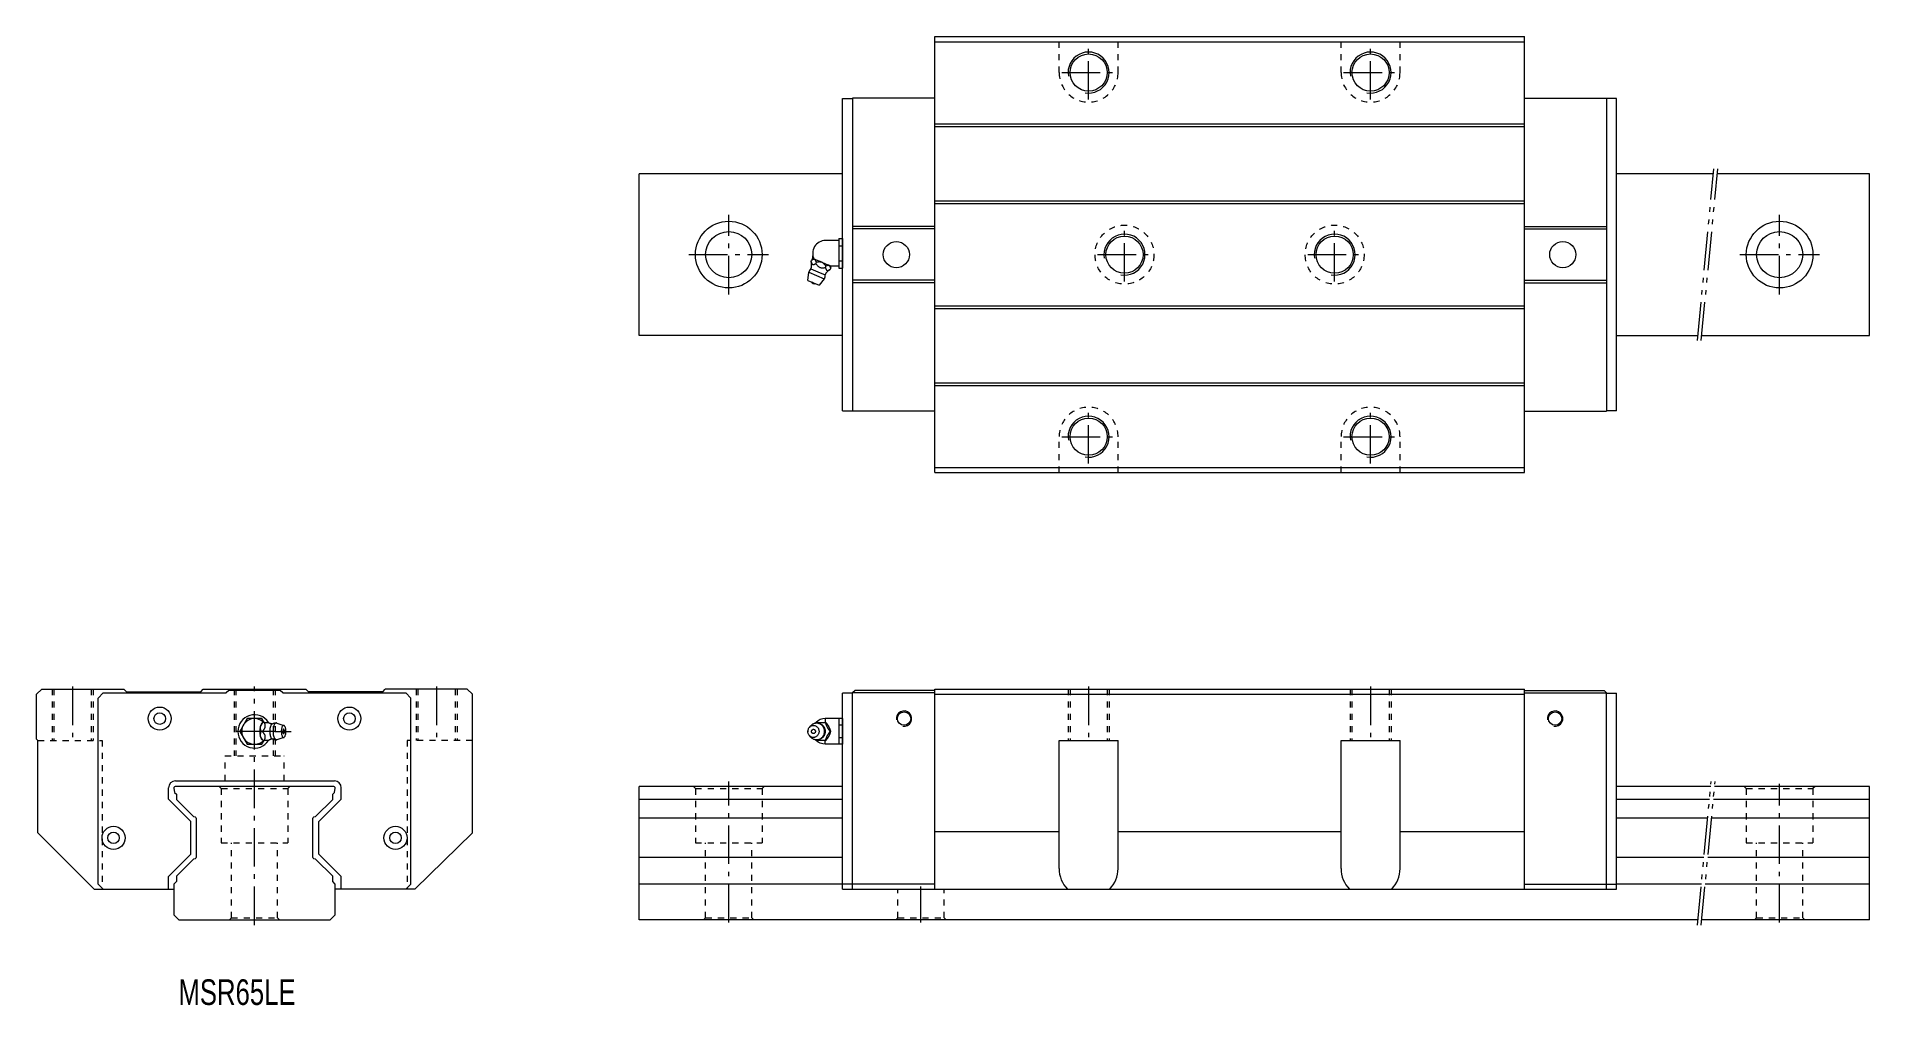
# Model space of a CAD drawing. Header units: inches. Extents: x -85 to 630, y -33 to 344.
import ezdxf

# ---------------------------------------------------------------- set-up
doc = ezdxf.new("R2010")
doc.units = ezdxf.units.IN
for name, pattern in [('CENTER', [22.8, 15, -3, 1.8, -3]), ('DASHED', [4.8, 2.4, -2.4]), ('PHANTOM', [27.6, 15, -3, 1.8, -3, 1.8, -3])]:
    doc.linetypes.add(name, pattern=pattern)
doc.layers.add('Unnamed [1]', color=89, linetype='Continuous', lineweight=0)
doc.styles.add('CK_TEXT_STYLE_0142', font='Smooth', dxfattribs={"width": 0.75, "height": 10})

msp = doc.modelspace()

# ---------------------------------------------------------------- texts
at = {"layer": 'Unnamed [1]', "color": 4, "linetype": 'Continuous', "lineweight": 0, "extrusion": (1.16902e-05, 0, 1), "insert": (-29.69, -23.17, 0), "char_height": 10, "attachment_point": 1, "text_direction": (1, 0, -1.2e-05), "line_spacing_factor": 0.75, "style": 'CK_TEXT_STYLE_0142'}
msp.add_mtext('MSR65LE', dxfattribs=at)

# ---------------------------------------------------------------- linework, layer by layer
at = {"layer": 'Unnamed [1]', "color": 4, "linetype": 'Continuous', "lineweight": 0}
for p, q in [((265.4, 344.43), (495.4, 344.43)), ((265.4, 174.43), (265.4, 344.43)), ((495.4, 174.43), (495.4, 344.43)), ((265.4, 342.43), (495.4, 342.43)), ((229.4, 320.33), (233.3, 320.33)), ((229.4, 198.53), (229.4, 320.33)), ((265.4, 320.43), (233.3, 320.43)), ((233.3, 320.43), (233.3, 198.43)), ((495.4, 320.43), (527.5, 320.43)), ((527.5, 320.43), (527.5, 198.43)), ((531.4, 320.33), (527.5, 320.33)), ((531.4, 198.53), (531.4, 320.33)), ((265.4, 310.43), (495.4, 310.43)), ((265.4, 309.43), (495.4, 309.43)), ((150, 227.93), (150, 290.93)), ((229.4, 290.93), (150, 290.93)), ((569.18, 290.93), (531.4, 290.93)), ((630, 290.93), (570.69, 290.93)), ((630, 227.93), (630, 290.93)), ((265.4, 280.43), (495.4, 280.43)), ((265.4, 279.43), (495.4, 279.43)), ((265.4, 270.43), (233.3, 270.43)), ((265.4, 269.43), (233.3, 269.43)), ((495.4, 270.43), (527.5, 270.43)), ((495.4, 269.43), (527.5, 269.43)), ((265.4, 249.43), (233.3, 249.43)), ((265.4, 248.43), (233.3, 248.43)), ((495.4, 249.43), (527.5, 249.43)), ((495.4, 248.43), (527.5, 248.43)), ((265.4, 239.43), (495.4, 239.43)), ((265.4, 238.43), (495.4, 238.43)), ((229.4, 227.93), (150, 227.93)), ((531.4, 227.93), (563.12, 227.93)), ((564.62, 227.93), (630, 227.93)), ((265.4, 209.43), (495.4, 209.43)), ((265.4, 208.43), (495.4, 208.43)), ((229.4, 198.53), (233.3, 198.53)), ((265.4, 198.43), (233.3, 198.43)), ((495.4, 198.43), (527.5, 198.43)), ((531.4, 198.53), (527.5, 198.53)), ((265.4, 176.43), (495.4, 176.43)), ((265.4, 174.43), (495.4, 174.43)), ((-85, 88), (-83, 90)), ((-85, 70.5), (-85, 88)), ((-83, 90), (-51, 90)), ((-61, 86.5), (-59, 88.5)), ((-61, 14), (-61, 86.5)), ((-59, 88.5), (-11, 88.5)), ((-50, 89), (-51, 90)), ((-50, 89), (-21, 89)), ((-21, 89), (-20, 90)), ((-20, 90), (20, 90)), ((-10, 89.5), (-11, 88.5)), ((10, 89.5), (-10, 89.5)), ((11, 88.5), (10, 89.5)), ((11, 88.5), (59, 88.5)), ((21, 89), (20, 90)), ((50, 89), (21, 89)), ((50, 89), (51, 90)), ((83, 90), (51, 90)), ((61, 86.5), (59, 88.5)), ((61, 14), (61, 86.5)), ((85, 88), (83, 90)), ((85, 34), (85, 88)), ((233.3, 88.4), (229.4, 88.4)), ((229.4, 12), (229.4, 88.4)), ((234.3, 89.5), (233.3, 88.5)), ((265.4, 88.5), (233.3, 88.5)), ((233.3, 12), (233.3, 88.5)), ((265.4, 89.5), (234.3, 89.5)), ((265.4, 90), (495.4, 90)), ((265.4, 12), (265.4, 90)), ((265.4, 88), (495.4, 88)), ((495.4, 12), (495.4, 90)), ((495.4, 89.5), (526.5, 89.5)), ((495.4, 88.5), (527.5, 88.5)), ((526.5, 89.5), (527.5, 88.5)), ((527.5, 12), (527.5, 88.5)), ((527.5, 88.4), (531.4, 88.4)), ((531.4, 12), (531.4, 88.4)), ((-85, 70.5), (-84.5, 70)), ((-84.5, 34), (-84.5, 70)), ((313.9, 70), (336.9, 70)), ((313.9, 20), (313.9, 70)), ((336.9, 20), (336.9, 70)), ((423.9, 20), (423.9, 70)), ((423.9, 70), (446.9, 70)), ((446.9, 20), (446.9, 70)), ((-33.55, 47.09), (-33.55, 51.5)), ((-31.49, 51.41), (-31.19, 49.69)), ((31, 52), (-31, 52)), ((-30.85, 54.2), (31.15, 54.2)), ((31.19, 49.69), (31.49, 51.41)), ((33.85, 47.09), (33.85, 51.5)), ((150, 0), (150, 52)), ((229.4, 52), (150, 52)), ((568.12, 52), (531.4, 52)), ((630, 52), (569.63, 52)), ((630, 0), (630, 52)), ((-24.85, 38.39), (-33.55, 47.09)), ((-31.19, 49.69), (-30.5, 49)), ((-30.5, 49), (-30.5, 47)), ((-30.5, 47), (-23.8, 40.3)), ((23.8, 40.3), (30.5, 47)), ((25.15, 38.39), (33.85, 47.09)), ((30.5, 49), (31.19, 49.69)), ((30.5, 47), (30.5, 49)), ((229.4, 47), (150, 47)), ((567.64, 47), (531.4, 47)), ((630, 47), (569.15, 47)), ((-24.85, 25.61), (-24.85, 38.39)), ((-23.8, 40.3), (-23.17, 40.13)), ((-22.8, 39.65), (-22.8, 24.35)), ((22.8, 24.35), (22.8, 39.65)), ((23.17, 40.13), (23.8, 40.3)), ((25.15, 25.61), (25.15, 38.39)), ((229.4, 39.65), (150, 39.65)), ((566.93, 39.65), (531.4, 39.65)), ((630, 39.65), (568.44, 39.65)), ((-62.5, 12), (-84.5, 34)), ((62.5, 12), (85, 34)), ((265.4, 34.5), (313.9, 34.5)), ((336.9, 34.5), (423.9, 34.5)), ((446.9, 34.5), (495.4, 34.5)), ((-33.55, 16.91), (-24.85, 25.61)), ((-23.8, 23.7), (-30.5, 17)), ((-23.17, 23.87), (-23.8, 23.7)), ((23.8, 23.7), (23.17, 23.87)), ((30.5, 17), (23.8, 23.7)), ((33.85, 16.91), (25.15, 25.61)), ((229.4, 24.35), (150, 24.35)), ((565.46, 24.35), (531.4, 24.35)), ((630, 24.35), (566.97, 24.35)), ((-33.55, 12), (-33.55, 16.91)), ((-30.5, 15), (-31.5, 14)), ((-30.5, 17), (-30.5, 15)), ((30.5, 15), (30.5, 17)), ((31.5, 14), (30.5, 15)), ((33.85, 12), (33.85, 16.91)), ((-62.5, 12), (-31.5, 12)), ((-59, 12), (-61, 14)), ((-31.5, 14), (-31.5, 2)), ((31.5, 2), (31.5, 14)), ((62.5, 12), (31.5, 12)), ((59, 12), (61, 14)), ((229.4, 14), (150, 14)), ((265.4, 14), (229.4, 14)), ((229.4, 12), (531.4, 12)), ((495.4, 14), (531.4, 14)), ((564.46, 14), (531.4, 14)), ((630, 14), (565.97, 14)), ((-31.5, 2), (-29.5, 0)), ((-29.5, 0), (29.5, 0)), ((29.5, 0), (31.5, 2)), ((563.12, 0), (150, 0)), ((630, 0), (564.62, 0))]:
    msp.add_line(p, q, dxfattribs=at)
at = {"layer": 'Unnamed [1]', "color": 252, "linetype": 'DASHED', "lineweight": 0}
for p, q in [((313.9, 330.43), (313.9, 344.43)), ((336.9, 330.43), (336.9, 344.43)), ((423.9, 330.43), (423.9, 344.43)), ((446.9, 330.43), (446.9, 344.43)), ((313.9, 174.43), (313.9, 188.43)), ((336.9, 174.43), (336.9, 188.43)), ((423.9, 174.43), (423.9, 188.43)), ((446.9, 174.43), (446.9, 188.43)), ((-79, 90), (-79, 70)), ((-78.25, 90), (-78.25, 70)), ((-63.75, 90), (-63.75, 70)), ((-63, 90), (-63, 70)), ((-8, 90), (-8, 64)), ((-7.25, 90), (-7.25, 64)), ((7.25, 90), (7.25, 64)), ((8, 90), (8, 64)), ((63, 90), (63, 70)), ((63.75, 90), (63.75, 70)), ((78.25, 90), (78.25, 70)), ((79, 90), (79, 70)), ((317.4, 90), (317.4, 70)), ((318.15, 90), (318.15, 70)), ((332.65, 90), (332.65, 70)), ((333.4, 90), (333.4, 70)), ((427.4, 90), (427.4, 70)), ((428.15, 90), (428.15, 70)), ((442.65, 90), (442.65, 70)), ((443.4, 90), (443.4, 70)), ((-84.5, 70), (-59.5, 70)), ((-59.5, 70), (-59.5, 12)), ((85, 70), (59.5, 70)), ((59.5, 70), (59.5, 12)), ((-11.5, 54.2), (-11.5, 64)), ((-11.5, 64), (11.5, 64)), ((11.5, 54.2), (11.5, 64)), ((-13.8, 52), (-13, 51.2)), ((-13, 51.2), (13, 51.2)), ((-13, 51.2), (-13, 30)), ((13.8, 52), (13, 51.2)), ((13, 51.2), (13, 30)), ((171.2, 52), (172, 51.2)), ((172, 51.2), (172, 30)), ((172, 51.2), (198, 51.2)), ((198.8, 52), (198, 51.2)), ((198, 51.2), (198, 30)), ((581.2, 52), (582, 51.2)), ((582, 51.2), (608, 51.2)), ((582, 51.2), (582, 30)), ((608.8, 52), (608, 51.2)), ((608, 51.2), (608, 30)), ((-13, 30), (13, 30)), ((-9, 0.8), (-9, 30)), ((9, 0.8), (9, 30)), ((172, 30), (198, 30)), ((176, 0.8), (176, 30)), ((194, 0.8), (194, 30)), ((582, 30), (608, 30)), ((586, 0.8), (586, 30)), ((604, 0.8), (604, 30)), ((251, 0.8), (251, 12)), ((269, 0.8), (269, 12)), ((-9.8, 0), (-9, 0.8)), ((-9, 0.8), (9, 0.8)), ((9.8, 0), (9, 0.8)), ((175.2, 0), (176, 0.8)), ((176, 0.8), (194, 0.8)), ((194.8, 0), (194, 0.8)), ((250.2, 0), (251, 0.8)), ((251, 0.8), (269, 0.8)), ((269.8, 0), (269, 0.8)), ((585.2, 0), (586, 0.8)), ((586, 0.8), (604, 0.8)), ((604.8, 0), (604, 0.8))]:
    msp.add_line(p, q, dxfattribs=at)
at = {"layer": 'Unnamed [1]', "color": 252, "linetype": 'CENTER', "lineweight": 0}
for p, q in [((325.4, 319.93), (325.4, 340.93)), ((435.4, 319.93), (435.4, 340.93)), ((314.9, 330.43), (335.9, 330.43)), ((424.9, 330.43), (445.9, 330.43)), ((185, 243.93), (185, 274.93)), ((595, 243.93), (595, 274.93)), ((339.4, 248.93), (339.4, 269.93)), ((421.4, 248.93), (421.4, 269.93)), ((169.5, 259.43), (200.5, 259.43)), ((328.9, 259.43), (349.9, 259.43)), ((410.9, 259.43), (431.9, 259.43)), ((579.5, 259.43), (610.5, 259.43)), ((325.4, 177.93), (325.4, 198.93)), ((435.4, 177.93), (435.4, 198.93)), ((314.9, 188.43), (335.9, 188.43)), ((424.9, 188.43), (445.9, 188.43)), ((-71, 91), (-71, 68.5)), ((0, -2), (0, 91)), ((71, 91), (71, 68.5)), ((325.4, 91), (325.4, 69)), ((435.4, 91), (435.4, 69)), ((185, -1), (185, 54)), ((595, -1), (595, 53)), ((260, -1), (260, 13))]:
    msp.add_line(p, q, dxfattribs=at)
at = {"layer": 'Unnamed [1]', "color": 252, "linetype": 'PHANTOM', "lineweight": 0}
for p, q in [((562.92, 225.93), (569.37, 292.93)), ((564.43, 225.93), (570.88, 292.93)), ((562.92, -2), (568.31, 54)), ((564.43, -2), (569.82, 54))]:
    msp.add_line(p, q, dxfattribs=at)
at = {"layer": 'Unnamed [1]', "color": 4, "linetype": 'Continuous', "lineweight": 0, "extrusion": (1.46133e-05, 0, 1)}
for p, q in [((227.91, 264.95, 0), (222.75, 264.95, 0)), ((227.91, 265.72, 0), (227.91, 254.17, 0)), ((227.91, 265.72, 0), (229.4, 265.72)), ((229.4, 265.72), (229.4, 254.17)), ((218.52, 257.57, -0.2), (218.12, 257.73, -0.2)), ((218.52, 257.57, -0.2), (218.6, 257.54, -0.2)), ((221.28, 256.43, -0.2), (218.6, 257.54, -0.2)), ((227.91, 262.83, 0), (229.4, 262.83)), ((215.9, 249.35, -0.2), (216.21, 252.58, -0.2)), ((216.21, 252.58, -0.2), (219.25, 251.31, -0.2)), ((217.06, 253.85, -0.2), (219.83, 252.7, -0.2)), ((217.11, 256.7, -0.2), (217.34, 257.25, -0.2)), ((218.98, 255.92, -0.2), (219.21, 256.48, -0.2)), ((219.25, 251.31, -0.2), (222.3, 250.05, -0.2)), ((219.83, 252.7, -0.2), (222.6, 251.55, -0.2)), ((221.28, 256.43, -0.2), (221.43, 256.36, -0.2)), ((224.12, 255.25, -0.2), (221.43, 256.36, -0.2)), ((222.71, 254.38, -0.2), (222.94, 254.93, -0.2)), ((224.12, 255.25, -0.2), (224.2, 255.22, -0.2)), ((224.59, 255.06, -0.2), (224.2, 255.22, -0.2)), ((224.58, 253.6, -0.2), (224.81, 254.16, -0.2)), ((227.91, 254.95, 0), (224.61, 254.95, 0)), ((227.91, 257.06, 0), (229.4, 257.06)), ((227.91, 254.17, 0), (229.4, 254.17)), ((215.9, 249.35, -0.2), (218.07, 248.45, -0.2)), ((218.07, 248.45, -0.2), (220.24, 247.55, -0.2)), ((222.3, 250.05, -0.2), (220.24, 247.55, -0.2)), ((-2.89, 78.49, -10.15), (-5.77, 73.5, -10.15)), ((-5.77, 73.5, -10.15), (-2.89, 68.5, -10.16)), ((2.9, 78.49, -10.16), (-2.89, 78.49, -10.16)), ((2.22, 75.18, 0), (2.25, 75.32, 0)), ((2.25, 71.68, 0), (2.22, 71.82, 0)), ((3.09, 73.5, 0), (2.54, 73.5, 0)), ((3.76, 76.99, -9.81), (2.9, 78.49, -10.16)), ((3.22, 77, 0), (3.31, 77, 0)), ((3.87, 77, 0), (3.31, 77, 0)), ((3.87, 77, 0), (5.51, 77, 0)), ((8.64, 76.77, 0), (11.45, 75.83, 0)), ((216.1, 73.5, 10.72), (215.9, 73.5, 10.72)), ((216.46, 75.08, 10.72), (217, 75.72, 10.72)), ((217, 71.28, 10.72), (216.46, 71.92, 10.72)), ((218.98, 77, 10.72), (222.71, 77, 10.72)), ((222.68, 78.5, 0), (222.68, 76.99, 3.58)), ((229.4, 78.5), (222.68, 78.5, 0)), ((222.71, 77, 10.72), (222.94, 77, 10.72)), ((224.12, 75.32, 10.72), (224.2, 75.18, 10.72)), ((224.2, 71.82, 10.72), (224.12, 71.68, 10.72)), ((224.58, 73.5, 10.72), (224.81, 73.5, 10.72)), ((227.91, 78.5, 0), (227.91, 68.5, 0)), ((229.4, 75.94, 4.36), (227.91, 75.94, 4.36)), ((229.4, 78.5), (229.4, 68.5)), ((-2.89, 68.5, -10.16), (2.89, 68.5, -10.15)), ((2.89, 68.5, -10.15), (3.76, 70.01, -9.81)), ((3.31, 70, 0), (3.22, 70, 0)), ((3.87, 70, 0), (3.31, 70, 0)), ((5.5, 70, 0), (3.87, 70, 0)), ((11.45, 71.17, 0), (8.64, 70.23, 0)), ((222.71, 70, 10.72), (218.98, 70, 10.72)), ((222.68, 68.5, 0), (222.68, 70.01, 3.58)), ((229.4, 68.5), (222.68, 68.5, 0)), ((222.71, 70, 10.72), (222.94, 70, 10.72)), ((229.4, 71.03, 4.35), (227.91, 71.03, 4.35))]:
    msp.add_line(p, q, dxfattribs=at)
at = {"layer": 'Unnamed [1]', "color": 252, "linetype": 'CENTER', "lineweight": 0, "extrusion": (1.16902e-05, 0, 1)}
for q in [(-8, 73.5, 0), (14.24, 73.5, 0)]:
    msp.add_line((8, 73.5, 0), q, dxfattribs=at)
at = {"layer": 'Unnamed [1]', "color": 4, "linetype": 'Continuous', "lineweight": 0, "extrusion": (1.46133e-05, 0, 1)}
for points, elevation in [([(218.52, 257.57), (218.49, 257.58), (218.46, 257.59), (218.42, 257.59), (218.39, 257.59), (218.36, 257.6), (218.32, 257.6), (218.28, 257.59), (218.25, 257.59), (218.21, 257.58), (218.12, 257.56), (218.02, 257.54), (217.93, 257.51), (217.83, 257.47), (217.73, 257.43), (217.63, 257.39), (217.54, 257.34), (217.44, 257.3), (217.34, 257.25)], -0.19), ([(221.28, 256.43), (221.22, 256.45), (221.16, 256.47), (221.1, 256.48), (221.03, 256.5), (220.97, 256.51), (220.9, 256.53), (220.84, 256.54), (220.77, 256.54), (220.71, 256.55), (220.54, 256.56), (220.37, 256.57), (220.21, 256.56), (220.04, 256.56), (219.87, 256.54), (219.71, 256.53), (219.54, 256.51), (219.37, 256.49), (219.21, 256.48)], -0.19), ([(222.94, 254.93), (222.85, 255.04), (222.76, 255.15), (222.67, 255.27), (222.58, 255.38), (222.48, 255.49), (222.39, 255.59), (222.29, 255.7), (222.19, 255.8), (222.09, 255.9), (222.02, 255.96), (221.96, 256.02), (221.89, 256.07), (221.82, 256.13), (221.75, 256.18), (221.68, 256.23), (221.61, 256.27), (221.54, 256.31), (221.46, 256.35), (221.46, 256.35), (221.45, 256.36), (221.45, 256.36), (221.45, 256.36), (221.45, 256.36), (221.44, 256.36), (221.44, 256.36), (221.44, 256.36), (221.43, 256.36)], -0.19), ([(224.12, 255.25), (224.07, 255.27), (224.01, 255.27), (223.95, 255.28), (223.88, 255.27), (223.82, 255.27), (223.76, 255.25), (223.69, 255.24), (223.62, 255.22), (223.56, 255.2), (223.49, 255.17), (223.42, 255.14), (223.35, 255.12), (223.28, 255.09), (223.21, 255.06), (223.15, 255.03), (223.08, 254.99), (223.01, 254.96), (222.94, 254.93)], -0.19), ([(217, 75.72), (217.38, 76.11), (217.58, 76.26), (217.83, 76.42), (218.04, 76.52), (218.27, 76.62), (218.53, 76.7), (218.77, 76.76), (218.98, 76.79), (219.25, 76.8)], 10.73), ([(218.79, 76.76), (218.81, 76.78), (218.83, 76.81), (218.85, 76.84), (218.87, 76.87), (218.89, 76.89), (218.91, 76.92), (218.93, 76.95), (218.96, 76.97), (218.98, 77)], 10.73), ([(218.79, 76.77), (218.82, 76.77), (218.85, 76.78), (218.88, 76.78), (218.9, 76.78), (218.93, 76.79), (218.96, 76.79), (218.99, 76.8), (219.02, 76.8), (219.05, 76.8), (219.11, 76.81), (219.16, 76.81), (219.21, 76.81), (219.26, 76.82), (219.31, 76.82), (219.37, 76.82), (219.42, 76.82), (219.47, 76.82), (219.52, 76.81), (219.57, 76.81), (219.62, 76.81), (219.68, 76.8), (219.73, 76.8), (219.78, 76.79), (219.83, 76.78), (219.88, 76.78), (219.93, 76.77), (219.98, 76.76), (220.03, 76.75), (220.08, 76.74), (220.13, 76.72), (220.18, 76.71), (220.23, 76.7), (220.28, 76.68), (220.33, 76.67), (220.38, 76.65), (220.43, 76.64), (220.48, 76.62), (220.53, 76.6), (220.58, 76.58), (220.62, 76.56), (220.67, 76.54), (220.72, 76.52), (220.76, 76.5), (220.81, 76.47), (220.86, 76.45), (220.9, 76.43), (220.95, 76.4), (220.99, 76.38), (221.03, 76.35), (221.08, 76.32), (221.12, 76.29), (221.16, 76.27), (221.21, 76.24), (221.25, 76.21), (221.29, 76.18), (221.33, 76.14), (221.37, 76.11), (221.41, 76.08), (221.45, 76.05), (221.49, 76.01), (221.53, 75.98), (221.57, 75.94), (221.6, 75.91), (221.64, 75.87), (221.68, 75.84), (221.71, 75.8), (221.75, 75.76), (221.78, 75.72), (221.82, 75.68), (221.85, 75.64), (221.88, 75.6), (221.91, 75.56), (221.95, 75.52), (221.98, 75.48), (222.01, 75.44), (222.04, 75.4), (222.07, 75.35), (222.09, 75.31), (222.12, 75.26), (222.15, 75.22), (222.17, 75.18), (222.2, 75.13), (222.22, 75.08), (222.25, 75.04), (222.27, 74.99), (222.29, 74.94), (222.32, 74.9), (222.34, 74.85), (222.36, 74.8), (222.38, 74.75), (222.4, 74.7), (222.42, 74.66), (222.43, 74.61), (222.45, 74.56), (222.47, 74.51), (222.48, 74.46), (222.5, 74.41), (222.51, 74.36), (222.52, 74.3), (222.53, 74.25), (222.55, 74.2), (222.56, 74.15), (222.57, 74.1), (222.57, 74.05), (222.58, 73.99), (222.59, 73.94), (222.6, 73.89), (222.6, 73.84), (222.61, 73.8), (222.61, 73.76), (222.61, 73.72), (222.61, 73.69), (222.62, 73.65), (222.62, 73.61), (222.62, 73.57), (222.62, 73.54), (222.62, 73.5)], 10.73), ([(222.71, 77), (222.74, 76.89), (222.77, 76.78), (222.81, 76.67), (222.84, 76.56), (222.87, 76.45), (222.91, 76.34), (222.95, 76.22), (222.98, 76.11), (223.03, 76), (223.05, 75.93), (223.08, 75.85), (223.11, 75.78), (223.14, 75.71), (223.17, 75.64), (223.2, 75.57), (223.23, 75.49), (223.27, 75.42), (223.31, 75.34), (223.35, 75.27), (223.39, 75.19), (223.43, 75.12), (223.47, 75.04), (223.52, 74.97), (223.56, 74.89), (223.61, 74.82), (223.66, 74.75), (223.7, 74.68), (223.8, 74.54), (223.89, 74.4), (223.99, 74.27), (224.08, 74.14), (224.18, 74.01), (224.28, 73.88), (224.38, 73.75), (224.48, 73.63), (224.58, 73.5)], 10.73), ([(224.58, 73.5), (224.49, 73.39), (224.41, 73.28), (224.32, 73.17), (224.24, 73.06), (224.15, 72.95), (224.07, 72.84), (223.99, 72.72), (223.9, 72.61), (223.82, 72.5), (223.77, 72.43), (223.72, 72.35), (223.68, 72.28), (223.63, 72.21), (223.58, 72.14), (223.54, 72.07), (223.49, 71.99), (223.45, 71.92), (223.41, 71.84), (223.37, 71.77), (223.33, 71.69), (223.29, 71.62), (223.25, 71.54), (223.22, 71.47), (223.18, 71.39), (223.15, 71.32), (223.12, 71.25), (223.09, 71.18), (223.04, 71.04), (222.99, 70.9), (222.94, 70.77), (222.9, 70.64), (222.86, 70.51), (222.82, 70.38), (222.78, 70.25), (222.75, 70.13), (222.71, 70)], 10.73), ([(218.98, 70), (218.96, 70.03), (218.94, 70.05), (218.92, 70.08), (218.89, 70.1), (218.87, 70.13), (218.85, 70.16), (218.83, 70.18), (218.81, 70.21), (218.79, 70.24)], 10.73)]:
    msp.add_lwpolyline(points, dxfattribs=dict(at, elevation=elevation))
at = {"layer": 'Unnamed [1]', "color": 4, "linetype": 'Continuous', "lineweight": 0, "extrusion": (-1.46133e-05, 0, -1)}
for points, elevation in [([(-219.21, 256.48), (-219.17, 256.56), (-219.14, 256.65), (-219.11, 256.74), (-219.08, 256.83), (-219.04, 256.91), (-219.01, 256.99), (-218.97, 257.08), (-218.93, 257.15), (-218.89, 257.23), (-218.86, 257.27), (-218.84, 257.31), (-218.81, 257.35), (-218.78, 257.39), (-218.75, 257.42), (-218.71, 257.46), (-218.68, 257.48), (-218.65, 257.51), (-218.61, 257.53), (-218.61, 257.53), (-218.61, 257.53), (-218.6, 257.54), (-218.6, 257.54), (-218.6, 257.54), (-218.6, 257.54), (-218.6, 257.54), (-218.6, 257.54), (-218.6, 257.54)], 0.19), ([(-217.11, 256.7), (-217.14, 256.61), (-217.17, 256.52), (-217.21, 256.43), (-217.24, 256.35), (-217.27, 256.26), (-217.31, 256.18), (-217.34, 256.1), (-217.38, 256.02), (-217.43, 255.94), (-217.45, 255.9), (-217.48, 255.86), (-217.51, 255.82), (-217.54, 255.78), (-217.57, 255.75), (-217.6, 255.72), (-217.63, 255.69), (-217.67, 255.66), (-217.71, 255.64), (-217.75, 255.62), (-217.79, 255.6), (-217.83, 255.59), (-217.87, 255.58), (-217.92, 255.58), (-217.96, 255.58), (-218.01, 255.58), (-218.05, 255.58), (-218.1, 255.59), (-218.2, 255.61), (-218.29, 255.63), (-218.39, 255.66), (-218.48, 255.7), (-218.58, 255.74), (-218.68, 255.78), (-218.78, 255.83), (-218.88, 255.88), (-218.98, 255.92)], 0.19), ([(-218.98, 255.92), (-219.13, 255.73), (-219.29, 255.53), (-219.45, 255.34), (-219.62, 255.16), (-219.79, 254.98), (-219.98, 254.82), (-220.17, 254.67), (-220.37, 254.54), (-220.59, 254.44), (-220.81, 254.37), (-221.04, 254.32), (-221.28, 254.29), (-221.51, 254.28), (-221.75, 254.28), (-221.99, 254.3), (-222.23, 254.32), (-222.47, 254.35), (-222.71, 254.38)], 0.19), ([(-222.71, 254.38), (-222.74, 254.29), (-222.77, 254.2), (-222.81, 254.11), (-222.84, 254.03), (-222.87, 253.94), (-222.91, 253.86), (-222.95, 253.78), (-222.98, 253.7), (-223.03, 253.62), (-223.05, 253.58), (-223.08, 253.54), (-223.11, 253.5), (-223.14, 253.46), (-223.17, 253.43), (-223.2, 253.4), (-223.23, 253.37), (-223.27, 253.34), (-223.31, 253.32), (-223.35, 253.3), (-223.39, 253.28), (-223.43, 253.27), (-223.47, 253.26), (-223.52, 253.26), (-223.56, 253.26), (-223.61, 253.26), (-223.66, 253.26), (-223.7, 253.27), (-223.8, 253.29), (-223.89, 253.31), (-223.99, 253.34), (-224.08, 253.38), (-224.18, 253.42), (-224.28, 253.46), (-224.38, 253.51), (-224.48, 253.56), (-224.58, 253.6)], 0.19), ([(-224.81, 254.16), (-224.78, 254.23), (-224.75, 254.3), (-224.73, 254.37), (-224.7, 254.44), (-224.67, 254.51), (-224.65, 254.58), (-224.62, 254.65), (-224.59, 254.71), (-224.56, 254.78), (-224.53, 254.84), (-224.49, 254.9), (-224.46, 254.96), (-224.42, 255.01), (-224.38, 255.07), (-224.34, 255.11), (-224.3, 255.15), (-224.25, 255.19), (-224.2, 255.22)], 0.19), ([(-218.07, 71.15), (-217.68, 71.19), (-217.48, 71.24), (-217.28, 71.31), (-217.08, 71.41), (-216.89, 71.53), (-216.71, 71.67), (-216.54, 71.83), (-216.39, 72.01), (-216.25, 72.21), (-216.14, 72.42), (-216.05, 72.63), (-215.98, 72.85), (-215.92, 73.14), (-215.9, 73.42), (-215.9, 73.69), (-215.94, 73.94), (-215.99, 74.17), (-216.08, 74.44), (-216.19, 74.68), (-216.31, 74.88), (-216.47, 75.1), (-216.64, 75.27), (-216.79, 75.4), (-216.97, 75.53), (-217.18, 75.65), (-217.36, 75.72), (-217.54, 75.78), (-217.72, 75.82), (-217.92, 75.84), (-218.07, 75.85), (-218.07, 75.85), (-218.46, 75.81), (-218.66, 75.76), (-218.86, 75.69), (-219.06, 75.59), (-219.25, 75.47), (-219.43, 75.33), (-219.6, 75.17), (-219.75, 74.99), (-219.88, 74.79), (-219.99, 74.58), (-220.09, 74.37), (-220.15, 74.15), (-220.21, 73.86), (-220.24, 73.58), (-220.23, 73.31), (-220.2, 73.06), (-220.15, 72.83), (-220.06, 72.55), (-219.95, 72.32), (-219.83, 72.12), (-219.66, 71.9), (-219.5, 71.73), (-219.35, 71.6), (-219.17, 71.47), (-218.95, 71.35), (-218.78, 71.28), (-218.6, 71.22), (-218.42, 71.18), (-218.22, 71.16), (-218.07, 71.15)], -10.73), ([(-219.25, 76.8), (-219.8, 76.75), (-220.01, 76.7), (-220.22, 76.63), (-220.43, 76.54), (-220.64, 76.44), (-220.84, 76.32), (-221.04, 76.18), (-221.22, 76.02), (-221.4, 75.85), (-221.56, 75.66), (-221.71, 75.46), (-221.88, 75.18), (-222.02, 74.88), (-222.14, 74.58), (-222.22, 74.27), (-222.27, 73.97), (-222.3, 73.67), (-222.3, 73.39), (-222.28, 73.12), (-222.23, 72.77), (-222.15, 72.46), (-222.05, 72.18), (-221.94, 71.93), (-221.77, 71.64), (-221.6, 71.39), (-221.43, 71.19), (-221.21, 70.96), (-221, 70.79), (-220.81, 70.66), (-220.58, 70.53), (-220.32, 70.41), (-220.12, 70.33), (-219.9, 70.27), (-219.68, 70.23), (-219.43, 70.21), (-219.25, 70.2), (-219.25, 70.2), (-218.75, 70.24), (-218.53, 70.29), (-218.27, 70.38), (-218.04, 70.47), (-217.79, 70.61), (-217.6, 70.73), (-217.4, 70.88), (-217.17, 71.09), (-217, 71.28)], -10.73), ([(-218.07, 72.67), (-217.82, 72.72), (-217.69, 72.78), (-217.57, 72.87), (-217.47, 72.98), (-217.39, 73.11), (-217.34, 73.24), (-217.31, 73.38), (-217.3, 73.56), (-217.33, 73.72), (-217.37, 73.85), (-217.45, 73.99), (-217.53, 74.09), (-217.63, 74.18), (-217.74, 74.25), (-217.85, 74.3), (-217.98, 74.32), (-218.07, 74.33), (-218.07, 74.33), (-218.32, 74.28), (-218.45, 74.22), (-218.56, 74.13), (-218.66, 74.02), (-218.74, 73.89), (-218.8, 73.76), (-218.83, 73.62), (-218.83, 73.44), (-218.81, 73.28), (-218.76, 73.15), (-218.69, 73.01), (-218.61, 72.91), (-218.51, 72.82), (-218.4, 72.75), (-218.28, 72.7), (-218.16, 72.68), (-218.07, 72.67)], -10.73), ([(-222.62, 73.5), (-222.62, 73.45), (-222.62, 73.4), (-222.62, 73.35), (-222.61, 73.3), (-222.61, 73.25), (-222.6, 73.2), (-222.6, 73.15), (-222.59, 73.1), (-222.59, 73.05), (-222.58, 72.99), (-222.57, 72.94), (-222.56, 72.89), (-222.55, 72.84), (-222.54, 72.78), (-222.53, 72.73), (-222.52, 72.68), (-222.5, 72.63), (-222.49, 72.58), (-222.47, 72.52), (-222.46, 72.47), (-222.44, 72.42), (-222.42, 72.37), (-222.41, 72.32), (-222.39, 72.27), (-222.37, 72.22), (-222.35, 72.17), (-222.33, 72.12), (-222.3, 72.07), (-222.28, 72.03), (-222.26, 71.98), (-222.23, 71.93), (-222.21, 71.88), (-222.18, 71.84), (-222.15, 71.79), (-222.13, 71.74), (-222.1, 71.7), (-222.07, 71.65), (-222.04, 71.61), (-222.01, 71.56), (-221.98, 71.52), (-221.95, 71.48), (-221.91, 71.43), (-221.88, 71.39), (-221.85, 71.35), (-221.81, 71.31), (-221.78, 71.27), (-221.74, 71.23), (-221.7, 71.19), (-221.67, 71.15), (-221.63, 71.11), (-221.59, 71.08), (-221.55, 71.04), (-221.51, 71.01), (-221.47, 70.97), (-221.43, 70.94), (-221.39, 70.9), (-221.35, 70.87), (-221.31, 70.84), (-221.26, 70.8), (-221.22, 70.77), (-221.18, 70.74), (-221.13, 70.71), (-221.09, 70.68), (-221.04, 70.66), (-221, 70.63), (-220.95, 70.6), (-220.91, 70.58), (-220.86, 70.55), (-220.81, 70.53), (-220.76, 70.5), (-220.72, 70.48), (-220.67, 70.46), (-220.62, 70.44), (-220.57, 70.42), (-220.52, 70.4), (-220.47, 70.38), (-220.42, 70.36), (-220.37, 70.34), (-220.32, 70.33), (-220.27, 70.31), (-220.22, 70.3), (-220.17, 70.28), (-220.12, 70.27), (-220.07, 70.26), (-220.02, 70.25), (-219.97, 70.24), (-219.92, 70.23), (-219.86, 70.22), (-219.81, 70.21), (-219.76, 70.21), (-219.71, 70.2), (-219.66, 70.19), (-219.61, 70.19), (-219.55, 70.19), (-219.5, 70.18), (-219.45, 70.18), (-219.4, 70.18), (-219.35, 70.18), (-219.29, 70.18), (-219.24, 70.18), (-219.19, 70.19), (-219.14, 70.19), (-219.09, 70.2), (-219.04, 70.2), (-218.98, 70.21), (-218.93, 70.21), (-218.88, 70.22), (-218.83, 70.23), (-218.8, 70.23), (-218.77, 70.24), (-218.74, 70.24), (-218.71, 70.25), (-218.68, 70.25), (-218.65, 70.26), (-218.62, 70.27), (-218.59, 70.27), (-218.56, 70.28)], -10.73), ([(-224.12, 75.32), (-224.07, 75.42), (-224.01, 75.52), (-223.95, 75.62), (-223.88, 75.72), (-223.82, 75.81), (-223.76, 75.91), (-223.69, 76), (-223.62, 76.1), (-223.56, 76.19), (-223.49, 76.28), (-223.42, 76.37), (-223.35, 76.46), (-223.28, 76.55), (-223.21, 76.64), (-223.15, 76.73), (-223.08, 76.82), (-223.01, 76.91), (-222.94, 77)], -10.73), ([(-222.94, 70), (-223.02, 70.11), (-223.11, 70.22), (-223.19, 70.33), (-223.28, 70.44), (-223.36, 70.55), (-223.45, 70.66), (-223.53, 70.77), (-223.61, 70.89), (-223.7, 71), (-223.74, 71.07), (-223.79, 71.14), (-223.84, 71.22), (-223.89, 71.29), (-223.93, 71.36), (-223.98, 71.43), (-224.02, 71.51), (-224.07, 71.58), (-224.11, 71.66), (-224.11, 71.66), (-224.11, 71.66), (-224.11, 71.66), (-224.11, 71.67), (-224.12, 71.67), (-224.12, 71.67), (-224.12, 71.67), (-224.12, 71.68), (-224.12, 71.68)], -10.73), ([(-224.81, 73.5), (-224.78, 73.59), (-224.75, 73.68), (-224.73, 73.77), (-224.7, 73.85), (-224.67, 73.94), (-224.65, 74.03), (-224.62, 74.12), (-224.59, 74.21), (-224.56, 74.31), (-224.53, 74.4), (-224.49, 74.49), (-224.46, 74.59), (-224.42, 74.68), (-224.38, 74.78), (-224.34, 74.88), (-224.3, 74.98), (-224.25, 75.08), (-224.2, 75.18)], -10.73), ([(-224.2, 71.82), (-224.23, 71.88), (-224.25, 71.93), (-224.28, 71.99), (-224.31, 72.05), (-224.33, 72.1), (-224.36, 72.16), (-224.38, 72.21), (-224.4, 72.27), (-224.43, 72.32), (-224.48, 72.46), (-224.53, 72.6), (-224.57, 72.73), (-224.61, 72.86), (-224.66, 72.99), (-224.69, 73.12), (-224.73, 73.25), (-224.77, 73.37), (-224.81, 73.5)], -10.73), ([(-218.48, 70.3), (-218.47, 70.31), (-218.45, 70.31), (-218.44, 70.31), (-218.43, 70.32), (-218.42, 70.32), (-218.41, 70.33), (-218.4, 70.33), (-218.39, 70.33), (-218.38, 70.34), (-218.38, 70.34), (-218.37, 70.34), (-218.37, 70.34), (-218.37, 70.34), (-218.37, 70.34), (-218.37, 70.34), (-218.36, 70.35), (-218.36, 70.35), (-218.36, 70.35)], -10.73)]:
    msp.add_lwpolyline(points, dxfattribs=dict(at, elevation=elevation))
at = {"layer": 'Unnamed [1]', "color": 4, "linetype": 'Continuous', "lineweight": 0, "extrusion": (1.46133e-05, 0, 1)}
for points in [[(2.22, 75.18), (2.18, 74.97), (2.15, 74.77), (2.12, 74.57), (2.1, 74.38), (2.08, 74.19), (2.07, 74.01), (2.06, 73.83), (2.06, 73.66), (2.05, 73.5), (2.05, 73.5), (2.06, 73.34), (2.06, 73.17), (2.07, 72.99), (2.08, 72.81), (2.1, 72.62), (2.12, 72.43), (2.15, 72.23), (2.18, 72.03), (2.22, 71.82)], [(2.22, 75.18), (2.21, 75.12), (2.2, 75.07), (2.2, 75.01), (2.2, 74.95), (2.19, 74.9), (2.19, 74.84), (2.2, 74.79), (2.2, 74.73), (2.21, 74.68), (2.22, 74.54), (2.25, 74.4), (2.28, 74.27), (2.32, 74.14), (2.36, 74.01), (2.4, 73.88), (2.45, 73.75), (2.49, 73.63), (2.54, 73.5)], [(2.54, 73.5), (2.51, 73.41), (2.48, 73.32), (2.44, 73.23), (2.41, 73.15), (2.38, 73.06), (2.35, 72.97), (2.33, 72.88), (2.3, 72.78), (2.28, 72.69), (2.25, 72.6), (2.23, 72.51), (2.22, 72.41), (2.21, 72.32), (2.2, 72.22), (2.19, 72.12), (2.2, 72.02), (2.2, 71.92), (2.22, 71.82)], [(3.31, 77), (3.23, 76.89), (3.14, 76.78), (3.05, 76.67), (2.96, 76.56), (2.88, 76.45), (2.79, 76.34), (2.71, 76.23), (2.64, 76.11), (2.56, 76), (2.52, 75.93), (2.48, 75.85), (2.44, 75.78), (2.4, 75.71), (2.37, 75.64), (2.33, 75.57), (2.3, 75.49), (2.28, 75.42), (2.26, 75.34), (2.26, 75.34), (2.26, 75.34), (2.25, 75.34), (2.25, 75.33), (2.25, 75.33), (2.25, 75.33), (2.25, 75.33), (2.25, 75.32), (2.25, 75.32)], [(3.09, 76.91), (2.96, 76.81), (2.84, 76.69), (2.73, 76.54), (2.63, 76.37), (2.53, 76.18), (2.45, 75.98), (2.37, 75.76), (2.31, 75.54), (2.25, 75.32)], [(2.25, 71.68), (2.28, 71.58), (2.32, 71.48), (2.36, 71.38), (2.4, 71.28), (2.45, 71.19), (2.51, 71.09), (2.57, 71), (2.63, 70.9), (2.69, 70.81), (2.75, 70.72), (2.82, 70.63), (2.89, 70.54), (2.96, 70.45), (3.03, 70.36), (3.1, 70.27), (3.17, 70.18), (3.24, 70.09), (3.31, 70)], [(2.25, 71.68), (2.31, 71.46), (2.37, 71.24), (2.45, 71.02), (2.53, 70.82), (2.63, 70.63), (2.73, 70.46), (2.84, 70.31), (2.96, 70.19), (3.09, 70.09)], [(6.82, 76.41), (6.62, 76.23), (6.5, 76.08), (6.41, 75.91), (6.3, 75.68), (6.2, 75.39), (6.1, 75.03), (6.03, 74.63), (5.98, 74.25), (5.95, 73.91), (5.94, 73.6), (5.94, 73.5), (5.94, 73.5), (5.96, 72.96), (5.99, 72.61), (6.06, 72.2), (6.13, 71.85), (6.21, 71.56), (6.32, 71.27), (6.42, 71.06), (6.54, 70.87), (6.65, 70.73), (6.77, 70.62), (6.82, 70.59)], [(6.81, 76.41), (6.82, 76.41), (6.82, 76.42), (6.83, 76.42), (6.83, 76.42), (6.84, 76.42), (6.84, 76.43), (6.85, 76.43), (6.85, 76.43), (6.85, 76.44), (6.89, 76.46), (6.93, 76.48), (6.97, 76.51), (7, 76.53), (7.04, 76.55), (7.08, 76.56), (7.12, 76.58), (7.16, 76.6), (7.2, 76.62), (7.25, 76.63), (7.29, 76.65), (7.33, 76.66), (7.37, 76.68), (7.41, 76.69), (7.45, 76.71), (7.49, 76.72), (7.54, 76.73), (7.58, 76.74), (7.62, 76.75), (7.67, 76.76), (7.71, 76.77), (7.75, 76.78), (7.79, 76.78), (7.84, 76.79), (7.88, 76.8), (7.93, 76.8), (7.97, 76.81), (8.02, 76.81), (8.07, 76.82), (8.11, 76.82), (8.16, 76.82), (8.21, 76.82), (8.26, 76.82), (8.3, 76.82), (8.35, 76.81), (8.4, 76.81), (8.41, 76.81), (8.43, 76.81), (8.45, 76.8), (8.46, 76.8), (8.48, 76.8), (8.5, 76.8), (8.51, 76.79), (8.53, 76.79), (8.54, 76.79)], [(8.48, 76.8), (8.27, 76.76), (8.14, 76.68), (8.03, 76.59), (7.93, 76.47), (7.81, 76.3), (7.71, 76.11), (7.59, 75.86), (7.48, 75.54), (7.38, 75.15), (7.3, 74.72), (7.25, 74.31), (7.22, 73.95), (7.21, 73.61), (7.21, 73.5), (7.21, 73.5), (7.24, 72.86), (7.27, 72.51), (7.32, 72.17), (7.4, 71.77), (7.5, 71.41), (7.6, 71.12), (7.71, 70.89), (7.81, 70.7), (7.9, 70.56), (8.02, 70.42), (8.13, 70.33), (8.24, 70.26), (8.37, 70.21), (8.48, 70.2), (8.6, 70.22), (8.64, 70.23)], [(8.64, 76.77), (8.62, 76.78), (8.6, 76.78), (8.58, 76.79), (8.57, 76.79), (8.55, 76.79), (8.53, 76.8), (8.51, 76.8), (8.49, 76.8), (8.48, 76.8)], [(12.24, 73.5), (12.21, 74.07), (12.18, 74.36), (12.1, 74.74), (12.03, 75.01), (11.94, 75.24), (11.84, 75.45), (11.74, 75.61), (11.65, 75.7), (11.57, 75.77), (11.49, 75.82), (11.38, 75.85), (11.28, 75.84), (11.18, 75.81), (11.09, 75.76), (10.99, 75.66), (10.89, 75.54), (10.79, 75.37), (10.69, 75.13), (10.6, 74.82), (10.52, 74.48), (10.48, 74.15), (10.45, 73.86), (10.44, 73.58), (10.44, 73.5), (10.44, 73.5), (10.47, 72.93), (10.5, 72.64), (10.58, 72.26), (10.65, 71.99), (10.74, 71.76), (10.84, 71.55), (10.94, 71.39), (11.02, 71.3), (11.11, 71.23), (11.19, 71.18), (11.3, 71.15), (11.4, 71.16), (11.5, 71.19), (11.59, 71.24), (11.69, 71.34), (11.79, 71.46), (11.89, 71.63), (11.99, 71.87), (12.08, 72.18), (12.16, 72.52), (12.2, 72.85), (12.23, 73.14), (12.24, 73.42), (12.24, 73.5)], [(11.54, 74.15), (11.44, 74.29), (11.38, 74.32), (11.33, 74.33), (11.27, 74.31), (11.22, 74.27), (11.16, 74.19), (11.11, 74.07), (11.06, 73.88), (11.03, 73.71), (11.02, 73.55), (11.02, 73.5), (11.02, 73.5), (11.02, 73.4), (11.03, 73.3), (11.05, 73.18), (11.07, 73.06), (11.1, 72.94), (11.15, 72.84), (11.21, 72.75), (11.27, 72.69), (11.34, 72.67)], [(3.23, 70), (3.22, 70), (3.22, 70), (3.22, 70.01), (3.21, 70.01), (3.21, 70.01), (3.21, 70.01), (3.2, 70.02), (3.2, 70.02), (3.2, 70.02), (3.19, 70.02), (3.19, 70.03), (3.18, 70.03), (3.18, 70.03), (3.18, 70.04), (3.17, 70.04), (3.17, 70.04), (3.16, 70.04), (3.16, 70.05), (3.15, 70.05), (3.15, 70.05), (3.15, 70.06), (3.14, 70.06), (3.14, 70.06), (3.13, 70.06), (3.13, 70.07), (3.12, 70.07), (3.12, 70.07), (3.11, 70.07), (3.11, 70.08), (3.1, 70.08), (3.1, 70.08), (3.09, 70.09), (3.09, 70.09), (3.08, 70.09), (3.08, 70.09), (3.07, 70.1)], [(6.98, 70.49), (6.97, 70.49), (6.96, 70.49), (6.95, 70.49), (6.94, 70.49), (6.93, 70.49), (6.92, 70.49), (6.91, 70.49), (6.9, 70.49), (6.89, 70.49), (6.84, 70.49), (6.79, 70.48), (6.75, 70.48), (6.7, 70.47), (6.65, 70.46), (6.6, 70.46), (6.55, 70.45), (6.51, 70.44), (6.46, 70.43), (6.42, 70.42), (6.37, 70.4), (6.33, 70.39), (6.29, 70.38), (6.24, 70.37), (6.2, 70.35), (6.16, 70.34), (6.12, 70.32), (6.08, 70.31), (6.04, 70.29), (6, 70.28), (5.97, 70.26), (5.93, 70.25), (5.89, 70.23), (5.86, 70.21), (5.83, 70.2), (5.79, 70.18), (5.76, 70.16), (5.73, 70.14), (5.7, 70.13), (5.67, 70.11), (5.64, 70.09), (5.61, 70.07), (5.58, 70.06), (5.56, 70.04), (5.53, 70.02), (5.51, 70), (5.51, 70), (5.51, 70), (5.5, 70), (5.5, 70), (5.5, 70), (5.5, 70), (5.5, 70), (5.5, 69.99), (5.49, 69.99)]]:
    msp.add_lwpolyline(points, dxfattribs=at)
at = {"layer": 'Unnamed [1]', "color": 4, "linetype": 'Continuous', "lineweight": 0, "extrusion": (-1.46133e-05, 0, -1)}
for points in [[(-3.07, 76.9), (-3.08, 76.91), (-3.08, 76.91), (-3.09, 76.91), (-3.09, 76.92), (-3.1, 76.92), (-3.1, 76.92), (-3.11, 76.92), (-3.12, 76.93), (-3.12, 76.93), (-3.13, 76.93), (-3.13, 76.94), (-3.13, 76.94), (-3.14, 76.94), (-3.14, 76.94), (-3.15, 76.95), (-3.15, 76.95), (-3.16, 76.95), (-3.16, 76.96), (-3.17, 76.96), (-3.17, 76.96), (-3.18, 76.96), (-3.18, 76.97), (-3.18, 76.97), (-3.19, 76.97), (-3.19, 76.98), (-3.2, 76.98), (-3.2, 76.98), (-3.2, 76.99), (-3.21, 76.99), (-3.21, 76.99), (-3.21, 76.99), (-3.22, 77), (-3.22, 77), (-3.23, 77), (-3.23, 77.01), (-3.23, 77.01)], [(-3.09, 73.5), (-3.18, 73.61), (-3.27, 73.72), (-3.36, 73.83), (-3.44, 73.94), (-3.53, 74.05), (-3.61, 74.16), (-3.69, 74.27), (-3.77, 74.39), (-3.85, 74.5), (-3.89, 74.57), (-3.93, 74.65), (-3.97, 74.72), (-4.01, 74.79), (-4.04, 74.86), (-4.07, 74.93), (-4.1, 75.01), (-4.13, 75.08), (-4.15, 75.16), (-4.17, 75.23), (-4.19, 75.31), (-4.2, 75.38), (-4.21, 75.46), (-4.21, 75.53), (-4.21, 75.61), (-4.21, 75.68), (-4.21, 75.75), (-4.2, 75.82), (-4.18, 75.96), (-4.16, 76.1), (-4.13, 76.23), (-4.09, 76.36), (-4.05, 76.49), (-4, 76.62), (-3.96, 76.75), (-3.91, 76.87), (-3.87, 77)], [(-3.87, 70), (-3.91, 70.11), (-3.95, 70.22), (-3.99, 70.33), (-4.02, 70.44), (-4.06, 70.55), (-4.09, 70.66), (-4.12, 70.77), (-4.15, 70.89), (-4.18, 71), (-4.19, 71.07), (-4.2, 71.15), (-4.21, 71.22), (-4.21, 71.29), (-4.21, 71.36), (-4.21, 71.43), (-4.21, 71.51), (-4.2, 71.58), (-4.19, 71.66), (-4.18, 71.73), (-4.16, 71.81), (-4.14, 71.88), (-4.11, 71.96), (-4.09, 72.03), (-4.06, 72.11), (-4.02, 72.18), (-3.99, 72.25), (-3.95, 72.32), (-3.87, 72.46), (-3.78, 72.6), (-3.69, 72.73), (-3.6, 72.86), (-3.5, 72.99), (-3.4, 73.12), (-3.3, 73.25), (-3.2, 73.37), (-3.09, 73.5)], [(-5.5, 77), (-5.52, 76.99), (-5.53, 76.98), (-5.54, 76.97), (-5.56, 76.96), (-5.57, 76.95), (-5.59, 76.94), (-5.6, 76.93), (-5.62, 76.92), (-5.63, 76.91), (-5.66, 76.89), (-5.69, 76.88), (-5.73, 76.86), (-5.76, 76.84), (-5.79, 76.82), (-5.83, 76.8), (-5.86, 76.79), (-5.9, 76.77), (-5.93, 76.75), (-5.97, 76.73), (-6.01, 76.72), (-6.05, 76.7), (-6.1, 76.68), (-6.14, 76.67), (-6.18, 76.65), (-6.22, 76.64), (-6.27, 76.63), (-6.31, 76.61), (-6.36, 76.6), (-6.4, 76.59), (-6.45, 76.58), (-6.5, 76.57), (-6.55, 76.56), (-6.59, 76.55), (-6.64, 76.54), (-6.69, 76.53), (-6.74, 76.52), (-6.77, 76.52), (-6.8, 76.52), (-6.83, 76.52), (-6.85, 76.51), (-6.88, 76.51), (-6.91, 76.51), (-6.94, 76.51), (-6.97, 76.51), (-7, 76.51)], [(-11.34, 72.67), (-11.36, 72.67), (-11.39, 72.68), (-11.41, 72.69), (-11.44, 72.71), (-11.46, 72.73), (-11.48, 72.76), (-11.5, 72.79), (-11.52, 72.82), (-11.54, 72.85)], [(-8.54, 70.21), (-8.5, 70.2), (-8.45, 70.2), (-8.41, 70.19), (-8.37, 70.19), (-8.33, 70.19), (-8.29, 70.18), (-8.24, 70.18), (-8.2, 70.18), (-8.16, 70.18), (-8.11, 70.18), (-8.07, 70.19), (-8.02, 70.19), (-7.98, 70.19), (-7.93, 70.2), (-7.88, 70.2), (-7.84, 70.21), (-7.79, 70.22), (-7.75, 70.22), (-7.7, 70.23), (-7.66, 70.24), (-7.61, 70.25), (-7.57, 70.26), (-7.53, 70.27), (-7.49, 70.28), (-7.44, 70.3), (-7.4, 70.31), (-7.36, 70.32), (-7.32, 70.34), (-7.28, 70.35), (-7.24, 70.37), (-7.2, 70.39), (-7.16, 70.4), (-7.12, 70.42), (-7.08, 70.44), (-7.04, 70.46), (-7, 70.48), (-6.98, 70.49), (-6.96, 70.5), (-6.94, 70.52), (-6.91, 70.53), (-6.89, 70.54), (-6.87, 70.56), (-6.85, 70.57), (-6.83, 70.59), (-6.81, 70.6)]]:
    msp.add_lwpolyline(points, dxfattribs=at)
at = {"layer": 'Unnamed [1]', "color": 4, "linetype": 'Continuous', "lineweight": 0}
for centre, radius in [((325.4, 330.43), 7.25), ((435.4, 330.43), 7.25), ((185, 259.43), 13), ((595, 259.43), 13), ((185, 259.43), 9), ((339.4, 259.43), 7.25), ((421.4, 259.43), 7.25), ((595, 259.43), 9), ((250.4, 259.43), 5.1), ((510.4, 259.43), 5.1), ((325.4, 188.43), 7.25), ((435.4, 188.43), 7.25), ((-37, 78.5), 4.5), ((-37, 78.5), 2.25), ((37, 78.5), 4.5), ((37, 78.5), 2.25), ((253.4, 78.5), 2.6), ((507.4, 78.5), 2.6), ((-55, 32), 4.5), ((55, 32), 4.5), ((-55, 32), 2.25), ((55, 32), 2.25)]:
    msp.add_circle(centre, radius, dxfattribs=at)
at = {"layer": 'Unnamed [1]', "color": 252, "linetype": 'DASHED', "lineweight": 0}
for centre in [(339.4, 259.43), (421.4, 259.43)]:
    msp.add_circle(centre, 11.5, dxfattribs=at)
at = {"layer": 'Unnamed [1]', "color": 4, "linetype": 'Continuous', "lineweight": 0}
for centre, radius, start, end in [((325.4, 330.43), 8, 260, 190), ((435.4, 330.43), 8, 260, 190), ((339.4, 259.43), 8, 260, 190), ((421.4, 259.43), 8, 260, 190), ((206.4, 259.95, 0), 11.5, 347.14743, 355.143), ((325.4, 188.43), 8, 260, 190), ((435.4, 188.43), 8, 260, 190), ((253.4, 78.5), 3, 260, 190), ((507.4, 78.5), 3, 260, 190), ((-30.85, 51.5), 2.7, 90, 180), ((-31, 51.5), 0.5, 90, 190), ((31, 51.5), 0.5, 350, 90), ((31.15, 51.5), 2.7, 0, 90), ((-23.3, 39.65), 0.5, 0, 75), ((23.3, 39.65), 0.5, 105, 180), ((-23.3, 24.35), 0.5, 285, 0), ((23.3, 24.35), 0.5, 180, 255), ((325.4, 20), 11.5, 180, 224.07921), ((325.4, 20), 11.5, 315.92079, 0), ((435.4, 20), 11.5, 180, 224.07921), ((435.4, 20), 11.5, 315.92079, 0)]:
    msp.add_arc(centre, radius, start, end, dxfattribs=at)
at = {"layer": 'Unnamed [1]', "color": 252, "linetype": 'DASHED', "lineweight": 0}
for centre, start, end in [((325.4, 330.43), 180, 0), ((435.4, 330.43), 180, 0), ((325.4, 188.43), 0, 180), ((435.4, 188.43), 0, 180)]:
    msp.add_arc(centre, 11.5, start, end, dxfattribs=at)
at = {"layer": 'Unnamed [1]', "color": 4, "linetype": 'Continuous', "lineweight": 0, "extrusion": (0.030411, -0.04549, 0.998502)}
msp.add_arc((329.65, 92.17, -5.28), 4.99, 56.13721, 173.835, dxfattribs=at)
at = {"layer": 'Unnamed [1]', "color": 4, "linetype": 'Continuous', "lineweight": 0, "extrusion": (1.46133e-05, 0, 1)}
for centre, radius, start, end in [((215.66, 260.84, -0.19), 3.97, 295.01553, 308.3929), ((218.56, 251.92, -0.19), 2.44, 127.94649, 164.43365), ((213.38, 255.34, -0.19), 3.97, 337.9078, 19.96836), ((220.18, 251.25, -0.19), 2.44, 330.56635, 7.05351), ((226.25, 250.01, -0.19), 3.97, 115.01454, 157.09221), ((228.53, 255.51, -0.19), 3.97, 186.6071, 199.96997), ((218.55, 249.6, -0.19), 1.5, 213.94269, 281.05731), ((0, 73.5), 6.5, 32.57904, 327.42096), ((0, 73.5), 5, 44.427, 315.573), ((10.18, 73.5), 1.5, 334.42135, 25.57865), ((222.67, 73.5, 0), 5, 89.99152, 135.57341)]:
    msp.add_arc(centre, radius, start, end, dxfattribs=at)
at = {"layer": 'Unnamed [1]', "color": 4, "linetype": 'Continuous', "lineweight": 0, "extrusion": (-1.46133e-05, 0, -1)}
msp.add_arc((-222.67, 73.5, 0), 5, 269.99152, 315.57341, dxfattribs=at)

msp.set_redraw_order([(e.dxf.handle, doc.entitydb.next_handle()) for e in msp.query("TEXT MTEXT ATTDEF DIMENSION ARC_DIMENSION")])  # texts and dimensions are drawn at this point

doc.saveas('drawing.dxf')
